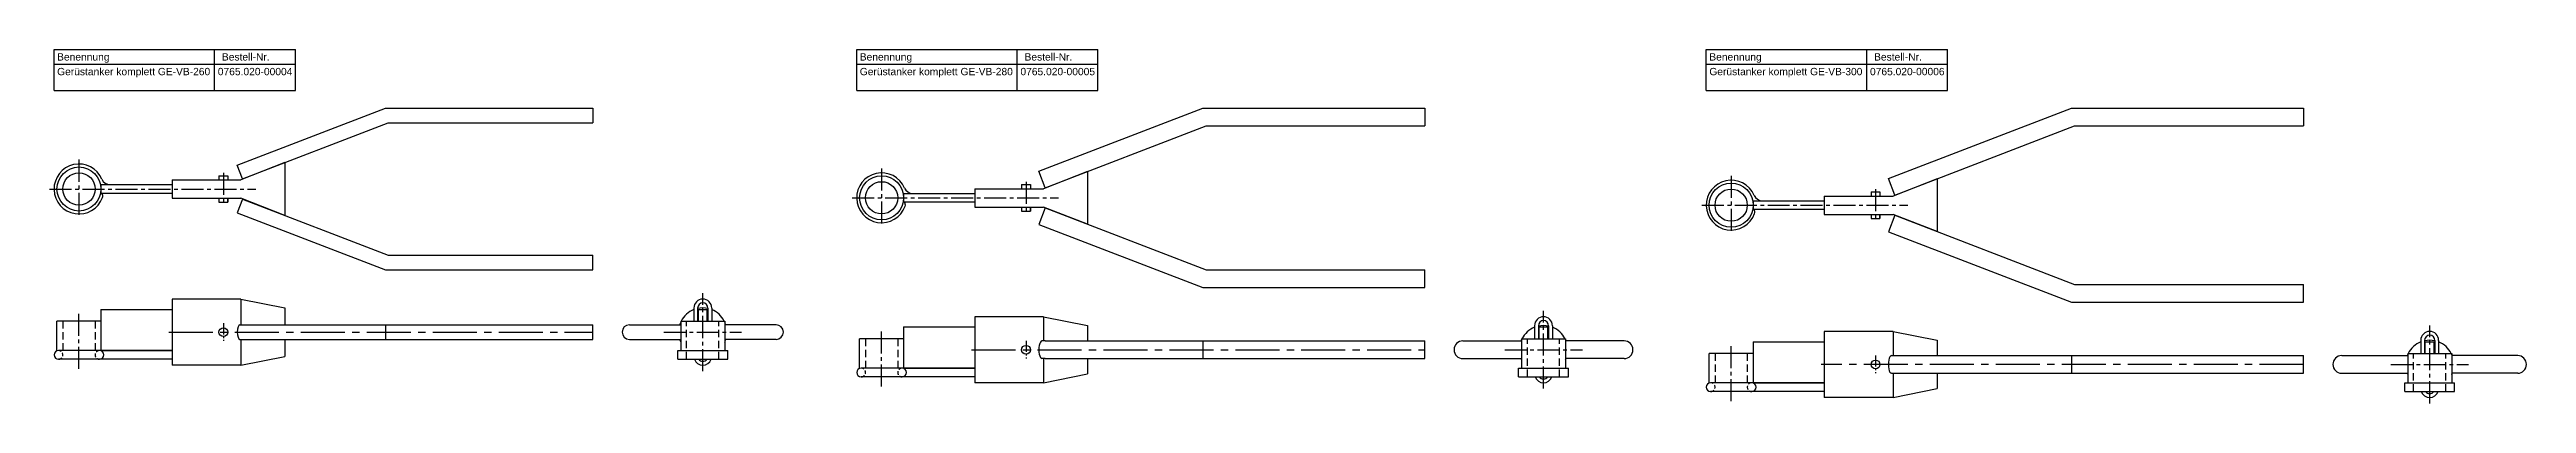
# Model space of a CAD drawing. Header units: millimetres. Extents: x 2369 to 7484, y 242 to 485.
# Drawn here: x 3841 to 5531, y 244 to 485 of the extents above; entities that cross this region are included whole.
import ezdxf

# ---------------------------------------------------------------- set-up
doc = ezdxf.new("R2010")
doc.units = ezdxf.units.MM
doc.header["$LTSCALE"] = 20
doc.linetypes.add('MITTE2', pattern=[1.125, 0.75, -0.125, 0.125, -0.125])
doc.linetypes.add('VERDECKT2', pattern=[0.1875, 0.125, -0.0625])
doc.layers.add('HALFEN', color=2, linetype='Continuous')
doc.styles.add('ARIAL50', font='ARIAL.TTF', dxfattribs={"height": 5})

msp = doc.modelspace()

# ---------------------------------------------------------------- linework, layer by layer
at = {"layer": 'HALFEN'}
for p, q in [((3844.1, 485.1), (4008.7, 485.1)), ((3844.1, 457.1), (3844.1, 485.1)), ((3844.1, 475.1), (4008.7, 475.1)), ((3953.6, 457.1), (3953.6, 485.1)), ((4008.7, 457.1), (4008.7, 485.1)), ((4391.6, 485.1), (4556.2, 485.1)), ((4391.6, 457.1), (4391.6, 485.1)), ((4391.6, 475.1), (4556.2, 475.1)), ((4501.1, 457.1), (4501.1, 485.1)), ((4556.2, 457.1), (4556.2, 485.1)), ((4971.1, 485.1), (5135.7, 485.1)), ((4971.1, 457.1), (4971.1, 485.1)), ((4971.1, 475.1), (5135.7, 475.1)), ((5080.6, 457.1), (5080.6, 485.1)), ((5135.7, 457.1), (5135.7, 485.1)), ((3844.1, 457.1), (4008.7, 457.1)), ((4391.6, 457.1), (4556.2, 457.1)), ((4971.1, 457.1), (5135.7, 457.1)), ((3969.1, 406.3), (4070.1, 445.1)), ((4070.1, 445.1), (4211.6, 445.1)), ((4211.6, 445.1), (4211.6, 435.1)), ((4515.9, 402.2), (4627.6, 445.1)), ((4627.6, 445.1), (4779.1, 445.1)), ((4779.1, 445.1), (4779.1, 433.1)), ((5095.4, 397.2), (5220.2, 445.1)), ((5220.2, 445.1), (5378.6, 445.1)), ((5378.6, 445.1), (5378.6, 433.1)), ((3972.7, 397), (4071.9, 435.1)), ((4071.9, 435.1), (4211.6, 435.1)), ((4520.2, 391), (4629.9, 433.1)), ((4629.9, 433.1), (4779.1, 433.1)), ((5099.7, 386), (5222.4, 433.1)), ((5222.4, 433.1), (5378.6, 433.1)), ((3972.7, 397), (3969.1, 406.3)), ((4001.6, 408.1), (3971.6, 396.3)), ((4001.6, 408.1), (4001.6, 372.1)), ((3924.6, 396.3), (3971.6, 396.3)), ((3924.6, 396.3), (3924.6, 383.8)), ((3956.6, 399.1), (3956.6, 396.3)), ((3956.6, 399.1), (3962.6, 399.1)), ((3962.6, 399.1), (3962.6, 396.3)), ((4472.1, 390.3), (4519.1, 390.3)), ((4472.1, 390.3), (4472.1, 377.8)), ((4504.1, 393.1), (4504.1, 390.3)), ((4504.1, 393.1), (4510.1, 393.1)), ((4510.1, 393.1), (4510.1, 390.3)), ((4520.2, 391), (4515.9, 402.2)), ((4549.1, 402.1), (4519.1, 390.3)), ((4549.1, 402.1), (4549.1, 366.1)), ((5099.7, 386), (5095.4, 397.2)), ((5128.6, 397.1), (5098.6, 385.3)), ((5128.6, 397.1), (5128.6, 361.1)), ((3924.6, 383.8), (3971.6, 383.8)), ((3956.6, 383.8), (3956.6, 381.1)), ((3956.6, 381.1), (3962.6, 381.1)), ((3962.6, 381.1), (3962.6, 383.8)), ((3962.6, 383.8), (3962.6, 381.1)), ((3972.7, 383.2), (3969.1, 373.8)), ((3969.1, 373.8), (4070.1, 335.1)), ((4001.6, 372.1), (3971.6, 383.8)), ((3972.7, 383.2), (4071.9, 345.1)), ((4472.1, 377.8), (4519.1, 377.8)), ((4504.1, 377.8), (4504.1, 375.1)), ((4504.1, 375.1), (4510.1, 375.1)), ((4510.1, 375.1), (4510.1, 377.8)), ((4510.1, 377.8), (4510.1, 375.1)), ((4520.2, 377.2), (4515.9, 366)), ((4549.1, 366.1), (4519.1, 377.8)), ((4520.2, 377.2), (4629.9, 335.1)), ((5051.6, 385.3), (5098.6, 385.3)), ((5051.6, 385.3), (5051.6, 372.8)), ((5051.6, 372.8), (5098.6, 372.8)), ((5083.6, 388.1), (5083.6, 385.3)), ((5083.6, 388.1), (5089.6, 388.1)), ((5083.6, 372.8), (5083.6, 370.1)), ((5089.6, 388.1), (5089.6, 385.3)), ((5089.6, 370.1), (5089.6, 372.8)), ((5089.6, 372.8), (5089.6, 370.1)), ((5099.7, 372.2), (5095.4, 361)), ((5128.6, 361.1), (5098.6, 372.8)), ((5099.7, 372.2), (5222.4, 325.1)), ((4515.9, 366), (4627.6, 323.1)), ((5083.6, 370.1), (5089.6, 370.1)), ((5095.4, 361), (5220.2, 313.1)), ((4071.9, 345.1), (4211.6, 345.1)), ((4211.6, 335.1), (4211.6, 345.1)), ((4070.1, 335.1), (4211.6, 335.1)), ((4627.6, 323.1), (4779.1, 323.1)), ((4629.9, 335.1), (4779.1, 335.1)), ((4779.1, 323.1), (4779.1, 335.1)), ((5222.4, 325.1), (5378.6, 325.1)), ((5378.6, 313.1), (5378.6, 325.1)), ((3876.1, 308.1), (3924.6, 308.1)), ((3876.1, 308.1), (3876.1, 280.1)), ((3971.6, 315.1), (3924.6, 315.1)), ((3924.6, 315.1), (3924.6, 270.1)), ((3971.6, 315.1), (4001.6, 309.1)), ((3971.6, 315.1), (3971.6, 297.6)), ((4001.6, 309.1), (4001.6, 297.6)), ((4280.5, 309), (4280.5, 300.1)), ((4283.1, 309), (4283.1, 300.1)), ((4283.6, 308.1), (4289.6, 308.1)), ((4283.6, 300.1), (4283.6, 308.1)), ((4289.6, 300.1), (4289.6, 308.1)), ((4290.1, 309), (4290.1, 300.1)), ((4292.7, 309), (4292.7, 300.1)), ((5220.2, 313.1), (5378.6, 313.1)), ((3876.1, 300.1), (3846.1, 300.1)), ((3846.1, 280.1), (3846.1, 300.1)), ((3970.9, 297.6), (4211.6, 297.6)), ((3970.9, 287.6), (4211.6, 287.6)), ((3971.6, 287.6), (3971.6, 270.1)), ((4001.6, 287.6), (4001.6, 276.1)), ((4070.1, 297.6), (4070.1, 287.6)), ((4211.6, 287.6), (4211.6, 297.6)), ((4236.6, 297.6), (4271.6, 297.6)), ((4236.6, 287.6), (4271.6, 287.6)), ((4271.6, 300.1), (4301.6, 300.1)), ((4271.6, 300.1), (4271.6, 280.1)), ((4301.6, 300.1), (4301.6, 280.1)), ((4336.6, 297.6), (4301.6, 297.6)), ((4336.6, 287.6), (4301.6, 287.6)), ((4423.6, 288.1), (4393.6, 288.1)), ((4393.6, 268.1), (4393.6, 288.1)), ((4423.6, 296.1), (4472.1, 296.1)), ((4423.6, 296.1), (4423.6, 268.1)), ((4519.1, 303.1), (4472.1, 303.1)), ((4472.1, 303.1), (4472.1, 258.1)), ((4519.1, 303.1), (4549.1, 297.1)), ((4519.1, 303.1), (4519.1, 286.6)), ((4549.1, 297.1), (4549.1, 286.6)), ((4845.1, 288.1), (4875.1, 288.1)), ((4845.1, 288.1), (4845.1, 268.1)), ((4854, 297), (4854, 288.1)), ((4856.6, 297), (4856.6, 288.1)), ((4857.1, 296.1), (4863.1, 296.1)), ((4857.1, 288.1), (4857.1, 296.1)), ((4863.1, 288.1), (4863.1, 296.1)), ((4863.6, 297), (4863.6, 288.1)), ((4866.2, 297), (4866.2, 288.1)), ((4875.1, 288.1), (4875.1, 268.1)), ((5098.6, 293.1), (5051.6, 293.1)), ((5051.6, 293.1), (5051.6, 248.1)), ((5098.6, 293.1), (5128.6, 287.1)), ((5098.6, 293.1), (5098.6, 276.6)), ((3924.6, 280.1), (3847.1, 280.1)), ((3924.6, 274.1), (3847.1, 274.1)), ((3876.1, 280.1), (3924.6, 280.1)), ((3971.6, 286.6), (3971.6, 270.1)), ((3971.6, 270.1), (4001.6, 276.1)), ((4269.6, 274.1), (4269.6, 280.1)), ((4269.6, 280.1), (4303.6, 280.1)), ((4269.6, 274.1), (4303.6, 274.1)), ((4303.6, 274.1), (4303.6, 280.1)), ((4520.2, 286.6), (4518, 286.6)), ((4520.2, 274.6), (4518, 274.6)), ((4519.1, 274.6), (4519.1, 258.1)), ((4519.1, 274.6), (4519.1, 258.1)), ((4520.2, 286.6), (4779.1, 286.6)), ((4520.2, 274.6), (4779.1, 274.6)), ((4549.1, 274.6), (4549.1, 264.1)), ((4627.6, 286.6), (4627.6, 274.6)), ((4779.1, 274.6), (4779.1, 286.6)), ((4805.1, 286.6), (4845.1, 286.6)), ((4805.1, 274.6), (4845.1, 274.6)), ((4915.1, 286.6), (4875.1, 286.6)), ((4915.1, 274.6), (4875.1, 274.6)), ((5003.1, 278.1), (4973.1, 278.1)), ((4973.1, 258.1), (4973.1, 278.1)), ((5003.1, 286.1), (5051.6, 286.1)), ((5003.1, 286.1), (5003.1, 258.1)), ((5097.5, 276.6), (5378.6, 276.6)), ((5128.6, 287.1), (5128.6, 276.6)), ((5220.2, 276.6), (5220.2, 264.6)), ((5378.6, 264.6), (5378.6, 276.6)), ((5404.6, 276.6), (5449.6, 276.6)), ((5449.6, 278.1), (5479.6, 278.1)), ((5449.6, 278.1), (5449.6, 258.1)), ((5458.5, 287), (5458.5, 278.1)), ((5461.1, 287), (5461.1, 278.1)), ((5461.6, 286.1), (5467.6, 286.1)), ((5461.6, 278.1), (5461.6, 286.1)), ((5467.6, 278.1), (5467.6, 286.1)), ((5468.1, 287), (5468.1, 278.1)), ((5470.7, 287), (5470.7, 278.1)), ((5479.6, 278.1), (5479.6, 258.1)), ((5524.6, 276.6), (5479.6, 276.6)), ((3971.6, 270.1), (3924.6, 270.1)), ((4472.1, 268.1), (4394.6, 268.1)), ((4472.1, 262.1), (4394.6, 262.1)), ((4423.6, 268.1), (4472.1, 268.1)), ((4519.1, 258.1), (4472.1, 258.1)), ((4519.1, 258.1), (4549.1, 264.1)), ((4843.1, 262.1), (4843.1, 268.1)), ((4843.1, 268.1), (4877.1, 268.1)), ((4843.1, 262.1), (4877.1, 262.1)), ((4877.1, 262.1), (4877.1, 268.1)), ((5051.6, 258.1), (4974.1, 258.1)), ((5003.1, 258.1), (5051.6, 258.1)), ((5097.5, 264.6), (5378.6, 264.6)), ((5098.6, 264.6), (5098.6, 248.1)), ((5098.6, 264.6), (5098.6, 248.1)), ((5098.6, 248.1), (5128.6, 254.1)), ((5128.6, 264.6), (5128.6, 254.1)), ((5404.6, 264.6), (5449.6, 264.6)), ((5447.6, 252.1), (5447.6, 258.1)), ((5447.6, 258.1), (5481.6, 258.1)), ((5524.6, 264.6), (5479.6, 264.6)), ((5481.6, 252.1), (5481.6, 258.1)), ((5051.6, 252.1), (4974.1, 252.1)), ((5098.6, 248.1), (5051.6, 248.1)), ((5447.6, 252.1), (5481.6, 252.1))]:
    msp.add_line(p, q, dxfattribs=at)
at = {"layer": 'HALFEN', "color": 1, "linetype": 'MITTE2'}
for p, q in [((3861.1, 410.1), (3861.1, 370.1)), ((3841, 390.1), (3981.7, 390.1)), ((3959.6, 401.1), (3959.6, 379.1)), ((4408.6, 404.1), (4408.6, 364.1)), ((4507.1, 395.1), (4507.1, 373.1)), ((4988.1, 399.1), (4988.1, 359.1)), ((5086.6, 390.1), (5086.6, 368.1)), ((4388.5, 384.1), (4529.2, 384.1)), ((4968, 379.1), (5108.7, 379.1)), ((3861.1, 267.5), (3861.1, 306.1)), ((4286.6, 266.1), (4286.6, 319.1)), ((4860.1, 254.1), (4860.1, 307.1)), ((4260.1, 292.6), (4313.1, 292.6)), ((4408.6, 255.5), (4408.6, 294.1)), ((5464.6, 244.1), (5464.6, 297.1)), ((4833.6, 280.6), (4886.6, 280.6)), ((4988.1, 245.5), (4988.1, 284.1)), ((5438.1, 270.6), (5491.1, 270.6))]:
    msp.add_line(p, q, dxfattribs=at)
at = {"layer": 'HALFEN', "color": 1, "linetype": 'VERDECKT2', "ltscale": 2}
for p, q in [((3850.1, 300.1), (3850.1, 280.1)), ((3872.1, 300.1), (3872.1, 280.1)), ((4275.6, 274.1), (4275.6, 300.1)), ((4297.6, 274.1), (4297.6, 300.1)), ((4397.6, 288.1), (4397.6, 268.1)), ((4419.6, 288.1), (4419.6, 268.1)), ((4849.1, 262.1), (4849.1, 288.1)), ((4871.1, 262.1), (4871.1, 288.1)), ((4977.1, 278.1), (4977.1, 258.1)), ((4999.1, 278.1), (4999.1, 258.1)), ((5453.6, 252.1), (5453.6, 278.1)), ((5475.6, 252.1), (5475.6, 278.1))]:
    msp.add_line(p, q, dxfattribs=at)
at = {"layer": 'HALFEN', "color": 1, "linetype": 'MITTE2', "ltscale": 2}
for p, q in [((3922.4, 292.6), (4211.6, 292.6)), ((4469.9, 280.6), (4779.1, 280.6)), ((5378.6, 270.6), (5049.4, 270.6))]:
    msp.add_line(p, q, dxfattribs=at)
at = {"layer": 'HALFEN', "color": 1, "linetype": 'MITTE2', "ltscale": 0.5}
for p, q in [((3959.6, 298.6), (3959.6, 286.6)), ((4507.1, 286.6), (4507.1, 274.6)), ((5086.6, 276.6), (5086.6, 264.6))]:
    msp.add_line(p, q, dxfattribs=at)
at = {"layer": 'HALFEN'}
for points in [[(3924.6, 387.1), (3876.3, 387.1), (3876.3, 393.1), (3924.6, 393.1)], [(4472.1, 381.1), (4423.8, 381.1), (4423.8, 387.1), (4472.1, 387.1)], [(5051.6, 376.1), (5003.3, 376.1), (5003.3, 382.1), (5051.6, 382.1)]]:
    msp.add_lwpolyline(points, dxfattribs=at)
for centre, radius in [((3861.1, 390.1), 15), ((3861.1, 390.1), 11), ((4408.6, 384.1), 15), ((4408.6, 384.1), 11), ((4988.1, 379.1), 15), ((4988.1, 379.1), 11), ((3959.6, 292.6), 3), ((4507.1, 280.6), 3), ((5086.6, 270.6), 3)]:
    msp.add_circle(centre, radius, dxfattribs=at)
for centre, radius, start, end in [((3861.1, 390.1), 17, 23.0357, 340.1276), ((3882.3, 399.1), 6, 203.0357, 270), ((4408.6, 384.1), 17, 23.0357, 340.1276), ((4429.8, 393.1), 6, 203.0357, 270), ((4988.1, 379.1), 17, 23.0357, 340.1276), ((3874.3, 385.3), 3, 340.1276, 35.8967), ((4421.8, 379.3), 3, 340.1276, 35.8967), ((5009.3, 388.1), 6, 203.0357, 270), ((5001.3, 374.3), 3, 340.1276, 35.8967), ((4286.6, 309), 6.1, 0, 180), ((4286.6, 309), 3.5, 0, 180), ((4236.6, 292.6), 5, 90, 270), ((4336.6, 292.6), 5, 270, 90), ((4860.1, 297), 6.1, 0, 180), ((4860.1, 297), 3.5, 0, 180), ((5464.6, 287), 6.1, 0, 180), ((5464.6, 287), 3.5, 0, 180), ((3847.1, 277.1), 3, 90, 270), ((3875.1, 277.1), 3, 270, 90), ((4286.6, 276.2), 6.1, 200.1368, 339.8632), ((4286.6, 276.2), 3.5, 216.8699, 323.1301), ((4805.1, 280.6), 6, 90, 270), ((4915.1, 280.6), 6, 270, 90), ((5404.6, 270.6), 6, 90, 270), ((5524.6, 270.6), 6, 270, 90), ((4394.6, 265.1), 3, 90, 270), ((4422.6, 265.1), 3, 270, 90), ((4860.1, 264.2), 6.1, 200.1368, 339.8632), ((4860.1, 264.2), 3.5, 216.8699, 323.1301), ((4974.1, 255.1), 3, 90, 270), ((5002.1, 255.1), 3, 270, 90), ((5464.6, 254.2), 6.1, 200.1368, 339.8632), ((5464.6, 254.2), 3.5, 216.8699, 323.1301)]:
    msp.add_arc(centre, radius, start, end, dxfattribs=at)
at = {"layer": 'HALFEN', "color": 2}
for centre, start, end in [((4286.6, 292.6), 111.6969, 152.9643), ((4286.6, 292.6), 77.7533, 102.2467), ((4286.6, 292.6), 27.0357, 68.3031), ((4286.6, 292.6), 155.38, 162.3603), ((4286.6, 292.6), 197.6397, 204.62), ((4286.6, 292.6), 17.6397, 24.62), ((4286.6, 292.6), 335.38, 342.3603), ((4860.1, 280.6), 155.38, 158.6763), ((4860.1, 280.6), 111.6969, 152.9643), ((4860.1, 280.6), 77.7533, 102.2467), ((4860.1, 280.6), 27.0357, 68.3031), ((4860.1, 280.6), 21.3237, 24.62), ((4860.1, 280.6), 201.3237, 204.62), ((4860.1, 280.6), 335.38, 338.6763), ((5464.6, 270.6), 155.38, 158.6763), ((5464.6, 270.6), 111.6969, 152.9643), ((5464.6, 270.6), 77.7533, 102.2467), ((5464.6, 270.6), 27.0357, 68.3031), ((5464.6, 270.6), 21.3237, 24.62), ((5464.6, 270.6), 201.3237, 204.62), ((5464.6, 270.6), 335.38, 338.6763)]:
    msp.add_arc(centre, 16.5, start, end, dxfattribs=at)
at = {"layer": 'HALFEN', "color": 1, "linetype": 'VERDECKT2'}
for centre, start, end in [((3847.1, 277.1), 270, 90), ((3875.1, 277.1), 90, 270), ((4394.6, 265.1), 270, 90), ((4422.6, 265.1), 90, 270), ((4974.1, 255.1), 270, 90), ((5002.1, 255.1), 90, 270)]:
    msp.add_arc(centre, 3, start, end, dxfattribs=at)
at = {"layer": 'HALFEN'}
for centre, major_axis, start_param, end_param in [((3970.9, 292.6), (0, -5), 3.141593, 6.283185), ((4518, 280.6), (0, 6), 0, 3.141593), ((5097.5, 270.6), (0, 6), 0, 3.141593)]:
    msp.add_ellipse(centre, major_axis=major_axis, ratio=0.358368, start_param=start_param, end_param=end_param, dxfattribs=at)

# ---------------------------------------------------------------- texts
at = {"layer": 'HALFEN', "style": 'ARIAL50'}
for s, p in [('Benennung', (3846.2, 477.6)), ('Bestell-Nr.', (3958.6, 477.6)), ('Benennung', (4393.7, 477.6)), ('Bestell-Nr.', (4506.1, 477.6)), ('Benennung', (4973.2, 477.6)), ('Bestell-Nr.', (5085.6, 477.6)), ('Gerüstanker komplett GE-VB-260', (3846.2, 467.6)), ('0765.020-00004', (3955.8, 467.6)), ('Gerüstanker komplett GE-VB-280', (4393.7, 467.6)), ('0765.020-00005', (4503.3, 467.6)), ('Gerüstanker komplett GE-VB-300', (4973.2, 467.6)), ('0765.020-00006', (5082.8, 467.6))]:
    msp.add_text(s, height=5, dxfattribs=at).set_placement(p)

doc.saveas('drawing.dxf')
